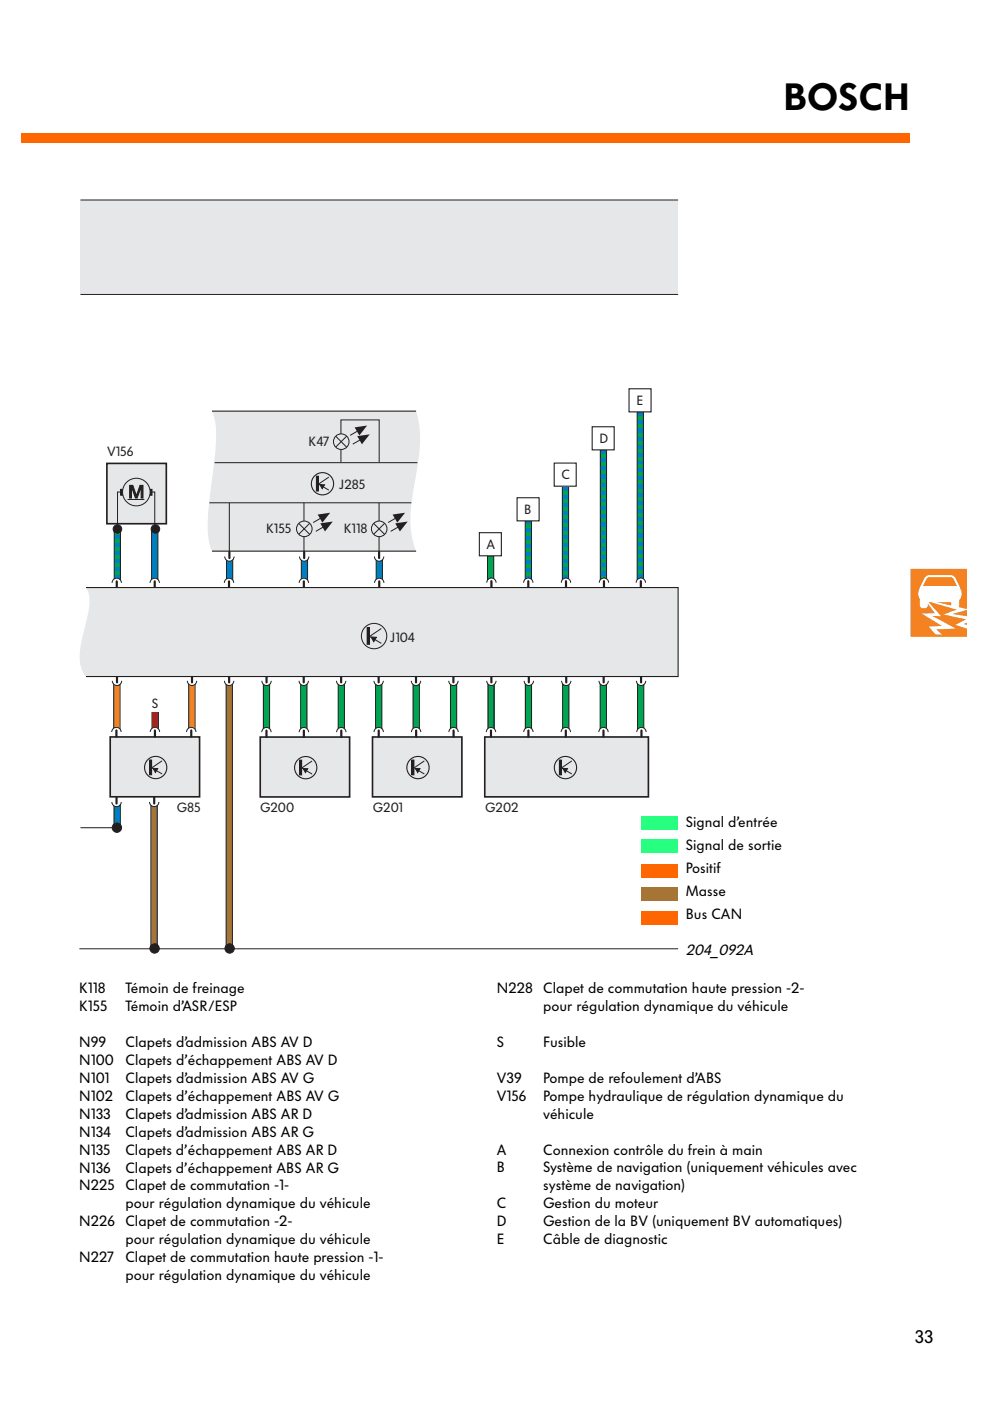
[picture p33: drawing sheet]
<svg xmlns="http://www.w3.org/2000/svg" width="210mm" height="297mm" viewBox="0 0 210 297" stroke-linecap="round" stroke-linejoin="round" font-family="sans-serif">
<defs><g id="words">
<text font-size="8" x="166" y="23.3">BOSCH</text>
<text font-size="3.8" x="194" y="284.7">33</text>
<text font-size="3.2" x="145.4" y="202.5">204_092A</text>
<g font-size="3.1">
<text x="145.4" y="175.3">Signal d’entrée</text>
<text x="145.4" y="180.2">Signal de sortie</text>
<text x="145.4" y="185.1">Positif</text>
<text x="145.4" y="190">Masse</text>
<text x="145.4" y="194.9">Bus CAN</text>
<text x="16.8" y="210.6">K118</text>
<text x="16.8" y="214.4">K155</text>
<text x="26.6" y="210.6">Témoin de freinage</text>
<text x="26.6" y="214.4">Témoin d’ASR/ESP</text>
<text x="105.4" y="210.6">N228 Clapet de commutation haute pression -2-</text>
<text x="115.2" y="214.4">pour régulation dynamique du véhicule</text>
<text x="16.8" y="222">N99</text>
<text x="26.6" y="222">Clapets d’admission ABS AV D</text>
<text x="105.4" y="222">S</text>
<text x="115.2" y="222">Fusible</text>
<text x="16.8" y="225.8">N100</text>
<text x="26.6" y="225.8">Clapets d’échappement ABS AV D</text>
<text x="16.8" y="229.6">N101</text>
<text x="16.8" y="233.4">N102</text>
<text x="26.6" y="229.6">Clapets d’admission ABS AV G</text>
<text x="26.6" y="233.4">Clapets d’échappement ABS AV G</text>
<text x="105.4" y="229.6">V39</text>
<text x="105.4" y="233.4">V156</text>
<text x="115.2" y="229.6">Pompe de refoulement d’ABS</text>
<text x="115.2" y="233.4">Pompe hydraulique de régulation dynamique du</text>
<text x="16.8" y="237.2">N133</text>
<text x="26.6" y="237.2">Clapets d’admission ABS AR D</text>
<text x="115.2" y="237.2">véhicule</text>
<text x="16.8" y="244.8">N135</text>
<text x="16.8" y="241">N134</text>
<text x="26.6" y="244.8">Clapets d’échappement ABS AR D</text>
<text x="26.6" y="241">Clapets d’admission ABS AR G</text>
<text x="105.4" y="244.8">A</text>
<text x="115.2" y="244.8">Connexion contrôle du frein à main</text>
<text x="16.8" y="248.6">N136</text>
<text x="26.6" y="248.6">Clapets d’échappement ABS AR G</text>
<text x="105.4" y="248.6">B</text>
<text x="115.2" y="248.6">Système de navigation (uniquement véhicules avec</text>
<text x="16.8" y="252.4">N225</text>
<text x="26.6" y="252.4">Clapet de commutation -1-</text>
<text x="26.6" y="256.2">pour régulation dynamique du véhicule</text>
<text x="105.4" y="256.2">C</text>
<text x="115.2" y="252.4">système de navigation)</text>
<text x="115.2" y="256.2">Gestion du moteur</text>
<text x="16.8" y="260">N226</text>
<text x="26.6" y="260">Clapet de commutation -2-</text>
<text x="26.6" y="263.8">pour régulation dynamique du véhicule</text>
<text x="105.4" y="263.8">E</text>
<text x="105.4" y="260">D</text>
<text x="115.2" y="260">Gestion de la BV (uniquement BV automatiques)</text>
<text x="115.2" y="263.8">Câble de diagnostic</text>
<text x="16.8" y="267.6">N227</text>
<text x="26.6" y="267.6">Clapet de commutation haute pression -1-</text>
<text x="26.6" y="271.4">pour régulation dynamique du véhicule</text>
</g>
<g font-size="2.8" fill="#231f20">
<text x="134.9" y="85.8">E</text>
<text x="65.4" y="94.5">K47</text>
<text x="127.1" y="93.9">D</text>
<text x="22.7" y="96.6">V156</text>
<text x="119.1" y="101.6">C</text>
<text x="71.9" y="103.8">J285</text>
<text x="56.4" y="113">K155</text>
<text x="72.9" y="113">K118</text>
<text x="111.1" y="108.9">B</text>
<text x="103.1" y="116.4">A</text>
<text x="82.8" y="136.1">J104</text>
<text x="32.2" y="150.2">S</text>
<text x="37.5" y="172.1">G85</text>
<text x="55.2" y="172.1">G200</text>
<text x="79.1" y="172.1">G201</text>
<text x="102.9" y="172.1">G202</text>
</g>
</g></defs>
<path d="M24.2 112.3h1.3v10.8h-1.3z" fill="#007ec5"/>
<g fill="#00a54f">
<path d="M24.2 117.7h1.4v.8h-1.4z"/>
<path d="M24.2 119.4h1.4v.8h-1.4z"/>
<path d="M24.2 121.1h1.4v.8h-1.4z"/>
<path d="M24.2 122.8h1.4v.4h-1.4z"/>
<path d="M24.2 112.6h1.4v.8h-1.4z"/>
<path d="M24.2 114.3h1.4v.8h-1.4z"/>
<path d="M24.2 116h1.4v.8h-1.4z"/>
</g>
<path d="M24.2 112.3h1.3v10.8h-1.3z" fill="none" stroke="#231f20" stroke-width=".21"/>
<path d="M32.2 112.3h1.3v10.8h-1.3z" fill="#007ec5"/>
<path d="M32.2 112.3h1.3v10.8h-1.3z" fill="none" stroke="#231f20" stroke-width=".21"/>
<path d="M47.9 145h1.4v56.1h-1.4z" fill="#a67435"/>
<path d="M47.9 145h1.4v56.1h-1.4z" fill="none" stroke="#231f20" stroke-width=".21"/>
<path d="M111.4 110.4h1.3v12.6h-1.3z" fill="#007ec5"/>
<g fill="#00a54f">
<path d="M111.3 117.9h1.4v.8h-1.4z"/>
<path d="M111.3 119.6h1.4v.8h-1.4z"/>
<path d="M111.3 121.3h1.4v.8h-1.4z"/>
<path d="M111.3 123l1.4 .1z"/>
<path d="M111.3 111h1.4v.9h-1.4z"/>
<path d="M111.3 112.8h1.4v.8h-1.4z"/>
<path d="M111.3 114.5h1.4v.8h-1.4z"/>
<path d="M111.3 116.2h1.4v.8h-1.4z"/>
</g>
<path d="M111.4 110.4h1.3v12.6h-1.3z" fill="none" stroke="#231f20" stroke-width=".21"/>
<path d="M119.2 103.1h1.4v19.9h-1.4z" fill="#007ec5"/>
<g fill="#00a54f">
<path d="M119.2 114.3h1.4v.8h-1.4z"/>
<path d="M119.2 116h1.4v.8h-1.4z"/>
<path d="M119.2 117.7h1.4v.9h-1.4z"/>
<path d="M119.2 119.5h1.4v.8h-1.4z"/>
<path d="M119.2 121.2h1.4v.8h-1.4z"/>
<path d="M119.2 122.9h1.4v.2h-1.4z"/>
<path d="M119.2 104h1.4v.8h-1.4z"/>
<path d="M119.2 105.7h1.4v.9h-1.4z"/>
<path d="M119.2 107.5h1.4v.8h-1.4z"/>
<path d="M119.2 109.2h1.4v.8h-1.4z"/>
<path d="M119.2 110.9h1.4v.8h-1.4z"/>
<path d="M119.2 112.6h1.4v.8h-1.4z"/>
</g>
<path d="M119.2 103.1h1.4v19.9h-1.4z" fill="none" stroke="#231f20" stroke-width=".21"/>
<path d="M103.4 117.8h1.3v5.2h-1.3z" fill="#00a54f"/>
<path d="M103.4 117.8h1.3v5.2h-1.3z" fill="none" stroke="#231f20" stroke-width=".21"/>
<path d="M24.2 170.7h1.3v4.8h-1.3z" fill="#007ec5"/>
<path d="M24.2 170.7h1.3v4.8h-1.3z" fill="none" stroke="#231f20" stroke-width=".21"/>
<path d="M24.1 144.9h1.3v9.8h-1.3z" fill="#f7931d"/>
<path d="M24.1 144.9h1.3v9.8h-1.3z" fill="none" stroke="#231f20" stroke-width=".21"/>
<path d="M32.2 150.6h1.4v4.1h-1.4z" fill="#ee1d23"/>
<path d="M32.2 150.6h1.4v4.1h-1.4z" fill="none" stroke="#231f20" stroke-width=".21"/>
<path d="M40 144.9h1.4v9.8h-1.4z" fill="#f7931d"/>
<path d="M40 144.9h1.4v9.8h-1.4z" fill="none" stroke="#231f20" stroke-width=".21"/>
<path d="M127.3 95.4h1.3v27.7h-1.3z" fill="#007ec5"/>
<g fill="#00a54f">
<path d="M127.2 118.6h1.5v.8h-1.5z"/>
<path d="M127.2 120.3h1.5v.8h-1.5z"/>
<path d="M127.2 122.1h1.5v.8h-1.5z"/>
<path d="M127.2 96.3h1.5v.8h-1.5z"/>
<path d="M127.2 98h1.5v.9h-1.5z"/>
<path d="M127.2 99.8h1.5v.8h-1.5z"/>
<path d="M127.2 101.5h1.5v.8h-1.5z"/>
<path d="M127.2 103.2h1.5v.8h-1.5z"/>
<path d="M127.2 104.9h1.5v.8h-1.5z"/>
<path d="M127.2 106.5h1.5v.8h-1.5z"/>
<path d="M127.2 108.2h1.5v.8h-1.5z"/>
<path d="M127.2 109.9h1.5v.8h-1.5z"/>
<path d="M127.2 111.6h1.5v.9h-1.5z"/>
<path d="M127.2 113.4h1.5v.8h-1.5z"/>
<path d="M127.2 115.1h1.5v.8h-1.5z"/>
<path d="M127.2 116.8h1.5v.8h-1.5z"/>
</g>
<path d="M127.3 95.4h1.3v27.7h-1.3z" fill="none" stroke="#231f20" stroke-width=".21"/>
<path d="M135.1 87.3h1.3v35.7h-1.3z" fill="#007ec5"/>
<g fill="#00a54f">
<path d="M135 110.6h1.5v.8h-1.5z"/>
<path d="M135 112.3h1.5v.8h-1.5z"/>
<path d="M135 114h1.5v.8h-1.5z"/>
<path d="M135 115.7h1.5v.8h-1.5z"/>
<path d="M135 117.4h1.5v.9h-1.5z"/>
<path d="M135 119.2h1.5v.8h-1.5z"/>
<path d="M135 120.9h1.5v.8h-1.5z"/>
<path d="M135 88.3h1.5v.8h-1.5z"/>
<path d="M135 90h1.5v.8h-1.5z"/>
<path d="M135 91.7h1.5v.8h-1.5z"/>
<path d="M135 93.4h1.5v.9h-1.5z"/>
<path d="M135 95.1h1.5v.9h-1.5z"/>
<path d="M135 96.9h1.5v.8h-1.5z"/>
<path d="M135 98.4h1.5v.8h-1.5z"/>
<path d="M135 100.1h1.5v.9h-1.5z"/>
<path d="M135 101.9h1.5v.8h-1.5z"/>
<path d="M135 103.6h1.5v.8h-1.5z"/>
<path d="M135 105.3h1.5v.8h-1.5z"/>
<path d="M135 107h1.5v.8h-1.5z"/>
<path d="M135 108.8h1.5v.8h-1.5z"/>
</g>
<path d="M135.1 87.3h1.3v35.7h-1.3z" fill="none" stroke="#231f20" stroke-width=".21"/>
<path d="M48 118.4h1.3v4.7h-1.3z" fill="#007ec5"/>
<path d="M48 118.4h1.3v4.7h-1.3z" fill="none" stroke="#231f20" stroke-width=".21"/>
<path d="M63.9 118.4h1.3v4.7h-1.3z" fill="#007ec5"/>
<path d="M63.9 118.4h1.3v4.7h-1.3z" fill="none" stroke="#231f20" stroke-width=".21"/>
<path d="M79.8 118.4h1.3v4.7h-1.3z" fill="#007ec5"/>
<path d="M79.8 118.4h1.3v4.7h-1.3zM16.8 201.2h127" fill="none" stroke="#231f20" stroke-width=".21"/>
<path d="M109.6 105.5h4.7v4.9h-4.7z" fill="#fff"/>
<path d="M109.6 105.5h4.7v4.9h-4.7z" fill="none" stroke="#231f20" stroke-width=".23"/>
<path d="M111.3 122.8a.99 .99 0 0 1 1.1-.2 .99 .99 0 0 1 .6 .9h-2z" fill="#fff"/>
<path d="M111 123.5a.99 .99 0 0 1 1-.9 .99 .99 0 0 1 1 .9" fill="none" stroke="#231f20" stroke-width=".21"/>
<path d="M112 123.2v1.3" fill="none" stroke="#231f20" stroke-width=".46"/>
<path d="M119.3 122.8a.99 .99 0 0 1 1.1-.2 .99 .99 0 0 1 .6 .9h-2z" fill="#fff"/>
<path d="M119 123.5a.99 .99 0 0 1 1-.9 .99 .99 0 0 1 1 .9" fill="none" stroke="#231f20" stroke-width=".21"/>
<path d="M120 123.2v1.3" fill="none" stroke="#231f20" stroke-width=".46"/>
<path d="M117.5 98.2h4.7v4.9h-4.7z" fill="#fff"/>
<path d="M117.5 98.2h4.7v4.9h-4.7z" fill="none" stroke="#231f20" stroke-width=".23"/>
<path d="M101.6 112.9h4.7v4.9h-4.7z" fill="#fff"/>
<path d="M101.6 112.9h4.7v4.9h-4.7z" fill="none" stroke="#231f20" stroke-width=".23"/>
<path d="M17.1 42.4h126.7v20h-126.7z" fill="#e6e7e9"/>
<path d="M17.1 42.4h126.7M17.1 62.4h126.7" fill="none" stroke="#231f20" stroke-width=".21"/>
<circle cx="48.7" cy="201.1" r=".99" fill="#231f20"/>
<circle cx="48.7" cy="201.1" r=".99" fill="none" stroke="#231f20" stroke-width=".21"/>
<path d="M103.4 144.9h1.4v9.6h-1.4z" fill="#00a54f"/>
<path d="M103.4 144.9h1.4v9.6h-1.4z" fill="none" stroke="#231f20" stroke-width=".21"/>
<path d="M111.4 144.9h1.3v9.6h-1.3z" fill="#00a54f"/>
<path d="M111.4 144.9h1.3v9.6h-1.3z" fill="none" stroke="#231f20" stroke-width=".21"/>
<path d="M119.3 144.9h1.3v9.6h-1.3z" fill="#00a54f"/>
<path d="M119.3 144.9h1.3v9.6h-1.3z" fill="none" stroke="#231f20" stroke-width=".21"/>
<path d="M127.2 144.9h1.4v9.6h-1.4z" fill="#00a54f"/>
<path d="M127.2 144.9h1.4v9.6h-1.4z" fill="none" stroke="#231f20" stroke-width=".21"/>
<path d="M135.2 144.9h1.3v9.6h-1.3z" fill="#00a54f"/>
<path d="M135.2 144.9h1.3v9.6h-1.3z" fill="none" stroke="#231f20" stroke-width=".21"/>
<path d="M102.8 156.3h34.7v12.6h-34.7z" fill="#e6e7e9"/>
<path d="M102.8 156.3h34.7v12.6h-34.7z" fill="none" stroke="#231f20" stroke-width=".35"/>
<circle cx="119.9" cy="162.7" r="2.36" fill="#e6e7e9"/>
<circle cx="119.9" cy="162.7" r="2.36" fill="none" stroke="#231f20" stroke-width=".23"/>
<path d="M118.8 161.1v3.2" fill="none" stroke="#231f20" stroke-width=".43"/>
<path d="M118.6 161.1h.4v3.2h-.4zM119.2 162.9l2 1.2M121.2 161.3l-2.1 1.5" fill="none" stroke="#231f20" stroke-width=".21"/>
<path d="M119.3 162.9l1 .1-.5 .8z" fill="#231f20"/>
<path d="M119.3 162.9l1 .1-.5 .8z" fill="none" stroke="#231f20" stroke-width=".21"/>
<path d="M111.3 154.5a.99 .99 0 0 1 1.1-.2 .99 .99 0 0 1 .6 .9h-2z" fill="#fff"/>
<path d="M111 155.2a.99 .99 0 0 1 1-1 .99 .99 0 0 1 1 1" fill="none" stroke="#231f20" stroke-width=".21"/>
<path d="M112 154.9v1.3" fill="none" stroke="#231f20" stroke-width=".46"/>
<path d="M103.4 154.5a.99 .99 0 0 1 1.1-.2 .99 .99 0 0 1 .6 .9h-2z" fill="#fff"/>
<path d="M103.1 155.2a.99 .99 0 0 1 1-1 .99 .99 0 0 1 1 1" fill="none" stroke="#231f20" stroke-width=".21"/>
<path d="M104.1 154.9v1.3" fill="none" stroke="#231f20" stroke-width=".46"/>
<path d="M119.3 154.5a.99 .99 0 0 1 1-.2 .99 .99 0 0 1 .7 .9h-2z" fill="#fff"/>
<path d="M119 155.2a.99 .99 0 0 1 1-1 .99 .99 0 0 1 1 1" fill="none" stroke="#231f20" stroke-width=".21"/>
<path d="M120 154.9v1.3" fill="none" stroke="#231f20" stroke-width=".46"/>
<path d="M127.3 154.5a.99 .99 0 0 1 1-.2 .99 .99 0 0 1 .6 .9h-1.9z" fill="#fff"/>
<path d="M127 155.2a.99 .99 0 0 1 1-1 .99 .99 0 0 1 .9 1" fill="none" stroke="#231f20" stroke-width=".21"/>
<path d="M128 154.9v1.3" fill="none" stroke="#231f20" stroke-width=".46"/>
<path d="M135.3 154.5a.99 .99 0 0 1 1.1-.2 .99 .99 0 0 1 .6 .9h-2z" fill="#fff"/>
<path d="M135 155.2a.99 .99 0 0 1 1-1 .99 .99 0 0 1 1 1" fill="none" stroke="#231f20" stroke-width=".21"/>
<path d="M136 154.9v1.3" fill="none" stroke="#231f20" stroke-width=".46"/>
<path d="M79.6 144.9h1.4v9.6h-1.4z" fill="#00a54f"/>
<path d="M79.6 144.9h1.4v9.6h-1.4z" fill="none" stroke="#231f20" stroke-width=".21"/>
<path d="M87.6 144.9h1.3v9.6h-1.3z" fill="#00a54f"/>
<path d="M87.6 144.9h1.3v9.6h-1.3z" fill="none" stroke="#231f20" stroke-width=".21"/>
<path d="M95.5 144.9h1.3v9.6h-1.3z" fill="#00a54f"/>
<path d="M95.5 144.9h1.3v9.6h-1.3z" fill="none" stroke="#231f20" stroke-width=".21"/>
<path d="M79 156.3h18.9v12.6h-18.9z" fill="#e6e7e9"/>
<path d="M79 156.3h18.9v12.6h-18.9z" fill="none" stroke="#231f20" stroke-width=".35"/>
<circle cx="88.6" cy="162.7" r="2.36" fill="#e6e7e9"/>
<circle cx="88.6" cy="162.7" r="2.36" fill="none" stroke="#231f20" stroke-width=".23"/>
<path d="M87.5 161.1v3.2" fill="none" stroke="#231f20" stroke-width=".43"/>
<path d="M87.3 161.1h.5v3.2h-.5zM87.9 162.9l2.1 1.2M90 161.3l-2.2 1.5" fill="none" stroke="#231f20" stroke-width=".21"/>
<path d="M88.1 162.9l1 .1-.5 .8z" fill="#231f20"/>
<path d="M88.1 162.9l1 .1-.5 .8z" fill="none" stroke="#231f20" stroke-width=".21"/>
<path d="M87.5 154.5a.99 .99 0 0 1 1.1-.2 .99 .99 0 0 1 .6 .9h-2z" fill="#fff"/>
<path d="M87.2 155.2a.99 .99 0 0 1 1-1 .99 .99 0 0 1 1 1" fill="none" stroke="#231f20" stroke-width=".21"/>
<path d="M88.2 154.9v1.3" fill="none" stroke="#231f20" stroke-width=".46"/>
<path d="M79.6 154.5a.99 .99 0 0 1 1.1-.2 .99 .99 0 0 1 .6 .9h-2z" fill="#fff"/>
<path d="M79.3 155.2a.99 .99 0 0 1 1-1 .99 .99 0 0 1 1 1" fill="none" stroke="#231f20" stroke-width=".21"/>
<path d="M80.3 154.9v1.3" fill="none" stroke="#231f20" stroke-width=".46"/>
<path d="M95.5 154.5a.99 .99 0 0 1 1-.2 .99 .99 0 0 1 .7 .9h-2z" fill="#fff"/>
<path d="M95.2 155.2a.99 .99 0 0 1 1-1 .99 .99 0 0 1 1 1" fill="none" stroke="#231f20" stroke-width=".21"/>
<path d="M96.2 154.9v1.3" fill="none" stroke="#231f20" stroke-width=".46"/>
<path d="M55.8 144.9h1.4v9.7h-1.4z" fill="#00a54f"/>
<path d="M55.8 144.9h1.4v9.7h-1.4z" fill="none" stroke="#231f20" stroke-width=".21"/>
<path d="M63.8 144.9h1.3v9.7h-1.3z" fill="#00a54f"/>
<path d="M63.8 144.9h1.3v9.7h-1.3z" fill="none" stroke="#231f20" stroke-width=".21"/>
<path d="M71.7 144.9h1.3v9.7h-1.3z" fill="#00a54f"/>
<path d="M71.7 144.9h1.3v9.7h-1.3z" fill="none" stroke="#231f20" stroke-width=".21"/>
<path d="M55.2 156.3h18.9v12.7h-18.9z" fill="#e6e7e9"/>
<path d="M55.2 156.3h18.9v12.7h-18.9z" fill="none" stroke="#231f20" stroke-width=".35"/>
<circle cx="64.8" cy="162.8" r="2.36" fill="#e6e7e9"/>
<circle cx="64.8" cy="162.8" r="2.36" fill="none" stroke="#231f20" stroke-width=".23"/>
<path d="M63.7 161.2v3.1" fill="none" stroke="#231f20" stroke-width=".43"/>
<path d="M63.5 161.2h.5v3.1h-.5zM64.1 162.9l2.1 1.2M66.2 161.3l-2.2 1.5" fill="none" stroke="#231f20" stroke-width=".21"/>
<path d="M64.3 162.9l.9 .1-.4 .8z" fill="#231f20"/>
<path d="M64.3 162.9l.9 .1-.4 .8z" fill="none" stroke="#231f20" stroke-width=".21"/>
<path d="M63.7 154.5a.99 .99 0 0 1 1.1-.2 .99 .99 0 0 1 .6 .9h-2z" fill="#fff"/>
<path d="M63.4 155.2a.99 .99 0 0 1 1-1 .99 .99 0 0 1 1 1" fill="none" stroke="#231f20" stroke-width=".21"/>
<path d="M64.4 154.9v1.3" fill="none" stroke="#231f20" stroke-width=".46"/>
<path d="M55.8 154.5a.99 .99 0 0 1 1.1-.2 .99 .99 0 0 1 .6 .9h-2z" fill="#fff"/>
<path d="M55.5 155.2a.99 .99 0 0 1 1-1 .99 .99 0 0 1 1 1" fill="none" stroke="#231f20" stroke-width=".21"/>
<path d="M56.5 154.9v1.3" fill="none" stroke="#231f20" stroke-width=".46"/>
<path d="M71.7 154.5a.99 .99 0 0 1 1-.2 .99 .99 0 0 1 .7 .9h-2z" fill="#fff"/>
<path d="M71.4 155.2a.99 .99 0 0 1 1-1 .99 .99 0 0 1 1 1" fill="none" stroke="#231f20" stroke-width=".21"/>
<path d="M72.4 154.9v1.3" fill="none" stroke="#231f20" stroke-width=".46"/>
<path d="M44.9 87.2h43.3a27.4 27.4 0 0 1 0 13.3 38 38 0 0 0-.9 13.1l.9 3.3h-43.3a18.8 18.8 0 0 1-.7-9.3l.2-1.9a102 102 0 0 0 1.4-14.6l-.4-2.8z" fill="#e6e7e9"/>
<path d="M47.6 118h2a.99 .99 0 0 1-1 1 .99 .99 0 0 1-1-1z" fill="#fff"/>
<path d="M47.6 118a.99 .99 0 0 0 1 1 .99 .99 0 0 0 1-1" fill="none" stroke="#231f20" stroke-width=".21"/>
<path d="M48.6 117v1.3" fill="none" stroke="#231f20" stroke-width=".46"/>
<path d="M44.9 87.2h43.3M44.9 116.9h43.3" fill="none" stroke="#231f20" stroke-width=".23"/>
<circle cx="68.4" cy="102.6" r="2.36" fill="#e6e7e9"/>
<circle cx="68.4" cy="102.6" r="2.36" fill="none" stroke="#231f20" stroke-width=".23"/>
<path d="M67.3 101v3.1" fill="none" stroke="#231f20" stroke-width=".43"/>
<path d="M67.1 101h.4v3.1h-.4zM67.6 102.7l2.1 1.2M69.7 101.2l-2.1 1.4" fill="none" stroke="#231f20" stroke-width=".21"/>
<path d="M67.8 102.7l1 .1-.5 .8z" fill="#231f20"/>
<path d="M72.3 98v-9h8.1v9M67.8 102.7l1 .1-.5 .8z" fill="none" stroke="#231f20" stroke-width=".21"/>
<circle cx="72.4" cy="93.6" r="1.65" fill="#e6e7e9"/>
<g fill="none" stroke="#231f20" stroke-width=".21">
<path d="M45.5 98.1h43M70.7 92l3.3 3.3M74 91.9l-3.3 3.4M75.8 91.4l-1.6 .9M44.4 106.6h42.8"/>
<circle cx="72.4" cy="93.6" r="1.65"/>
</g>
<path d="M75.2 90.6l2.6-.4-1.6 2.1z" fill-rule="evenodd" fill="#231f20"/>
<path d="M76.4 93.3l-1.6 .9" fill="none" stroke="#231f20" stroke-width=".21"/>
<path d="M75.7 92.5l2.7-.4-1.7 2.1z" fill-rule="evenodd" fill="#231f20"/>
<path d="M68 109.9l-1.6 .9" fill="none" stroke="#231f20" stroke-width=".21"/>
<path d="M67.4 109.1l2.6-.4-1.6 2.1z" fill-rule="evenodd" fill="#231f20"/>
<path d="M68.6 111.7l-1.6 1" fill="none" stroke="#231f20" stroke-width=".21"/>
<path d="M67.9 111l2.7-.4-1.7 2.1z" fill-rule="evenodd" fill="#231f20"/>
<path d="M83.9 109.9l-1.6 .9" fill="none" stroke="#231f20" stroke-width=".21"/>
<path d="M83.2 109.1l2.7-.4-1.7 2.1z" fill-rule="evenodd" fill="#231f20"/>
<path d="M84.4 111.7l-1.6 1" fill="none" stroke="#231f20" stroke-width=".21"/>
<path d="M83.8 111l2.6-.4-1.6 2.1z" fill-rule="evenodd" fill="#231f20"/>
<path d="M48.6 106.6v10.3M64.4 106.6v10.3M80.4 106.6v10.3" fill="none" stroke="#231f20" stroke-width=".21"/>
<path d="M79.4 118h2a.99 .99 0 0 1-1 1 .99 .99 0 0 1-1-1z" fill="#fff"/>
<path d="M79.4 118a.99 .99 0 0 0 1 1 .99 .99 0 0 0 1-1" fill="none" stroke="#231f20" stroke-width=".21"/>
<path d="M80.4 117v1.3" fill="none" stroke="#231f20" stroke-width=".46"/>
<path d="M63.5 118h2a.99 .99 0 0 1-1 1 .99 .99 0 0 1-1-1z" fill="#fff"/>
<path d="M63.5 118a.99 .99 0 0 0 1 1 .99 .99 0 0 0 1-1" fill="none" stroke="#231f20" stroke-width=".21"/>
<path d="M64.5 117v1.3" fill="none" stroke="#231f20" stroke-width=".46"/>
<circle cx="64.5" cy="112.1" r="1.65" fill="#e6e7e9"/>
<g fill="none" stroke="#231f20" stroke-width=".21">
<path d="M62.8 110.5l3.4 3.3M66.2 110.4l-3.4 3.4"/>
<circle cx="64.5" cy="112.1" r="1.65"/>
</g>
<circle cx="80.4" cy="112.1" r="1.65" fill="#e6e7e9"/>
<g fill="none" stroke="#231f20" stroke-width=".21">
<path d="M78.7 110.5l3.4 3.3M82.1 110.4l-3.4 3.4"/>
<circle cx="80.4" cy="112.1" r="1.65"/>
</g>
<path d="M32 170.8h1.3v30.2h-1.3z" fill="#a67435"/>
<path d="M32 170.8h1.3v30.2h-1.3z" fill="none" stroke="#231f20" stroke-width=".21"/>
<path d="M23.4 156.2h18.9v12.7h-18.9z" fill="#e6e7e9"/>
<path d="M23.4 156.2h18.9v12.7h-18.9z" fill="none" stroke="#231f20" stroke-width=".35"/>
<circle cx="33" cy="162.7" r="2.36" fill="#e6e7e9"/>
<circle cx="33" cy="162.7" r="2.36" fill="none" stroke="#231f20" stroke-width=".23"/>
<path d="M31.9 161.1v3.2" fill="none" stroke="#231f20" stroke-width=".43"/>
<path d="M31.7 161.1h.4v3.2h-.4zM32.3 162.9l2.1 1.2M34.4 161.3l-2.2 1.5" fill="none" stroke="#231f20" stroke-width=".21"/>
<path d="M32.5 162.9l.9 .1-.5 .8z" fill="#231f20"/>
<path d="M32.5 162.9l.9 .1-.5 .8z" fill="none" stroke="#231f20" stroke-width=".21"/>
<path d="M23.7 170h2a.99 .99 0 0 1-1 1 .99 .99 0 0 1-1-1z" fill="#fff"/>
<path d="M23.7 170a.99 .99 0 0 0 1 1 .99 .99 0 0 0 1-1" fill="none" stroke="#231f20" stroke-width=".21"/>
<path d="M24.7 169v1.4" fill="none" stroke="#231f20" stroke-width=".46"/>
<path d="M32.1 154.5a.99 .99 0 0 1 1.1-.2 .99 .99 0 0 1 .6 .9h-1.9z" fill="#fff"/>
<path d="M31.9 155.2a.99 .99 0 0 1 1-1 .99 .99 0 0 1 .9 1" fill="none" stroke="#231f20" stroke-width=".21"/>
<path d="M32.9 154.9v1.3" fill="none" stroke="#231f20" stroke-width=".46"/>
<circle cx="32.8" cy="201.1" r=".99" fill="#231f20"/>
<circle cx="32.8" cy="201.1" r=".99" fill="none" stroke="#231f20" stroke-width=".21"/>
<path d="M24 154.5a.99 .99 0 0 1 1.1-.2 .99 .99 0 0 1 .6 .9h-2z" fill="#fff"/>
<path d="M23.7 155.2a.99 .99 0 0 1 1-1 .99 .99 0 0 1 1 1" fill="none" stroke="#231f20" stroke-width=".21"/>
<path d="M24.7 154.9v1.3" fill="none" stroke="#231f20" stroke-width=".46"/>
<path d="M39.9 154.5a.99 .99 0 0 1 1-.2 .99 .99 0 0 1 .6 .9h-1.9z" fill="#fff"/>
<path d="M39.6 155.2a.99 .99 0 0 1 1-1 .99 .99 0 0 1 .9 1" fill="none" stroke="#231f20" stroke-width=".21"/>
<path d="M40.6 154.9v1.3" fill="none" stroke="#231f20" stroke-width=".46"/>
<path d="M31.7 170h2a.99 .99 0 0 1-1 1 .99 .99 0 0 1-1-1z" fill="#fff"/>
<path d="M31.7 170a.99 .99 0 0 0 1 1 .99 .99 0 0 0 1-1" fill="none" stroke="#231f20" stroke-width=".21"/>
<path d="M32.7 169v1.4" fill="none" stroke="#231f20" stroke-width=".46"/>
<path d="M22.7 98.3h12.6v12.7h-12.6z" fill="#e6e7e9"/>
<path d="M22.7 98.3h12.6v12.7h-12.6z" fill="none" stroke="#231f20" stroke-width=".35"/>
<path d="M24.9 112.1v-7.8h7.9v8" fill="none" stroke="#231f20" stroke-width=".21"/>
<circle cx="24.9" cy="112.2" r=".91" fill="#231f20"/>
<circle cx="24.9" cy="112.2" r=".91" fill="none" stroke="#231f20" stroke-width=".21"/>
<circle cx="32.9" cy="112.2" r=".91" fill="#231f20"/>
<circle cx="32.9" cy="112.2" r=".91" fill="none" stroke="#231f20" stroke-width=".21"/>
<path d="M25.6 103.8h6.6v1.2h-6.6z" fill="#231f20"/>
<path d="M25.6 103.8h6.6v1.2h-6.6z" fill="none" stroke="#231f20" stroke-width=".21"/>
<circle cx="28.9" cy="104.3" r="2.93" fill="#e6e7e9"/>
<circle cx="28.9" cy="104.3" r="2.93" fill="none" stroke="#231f20" stroke-width=".21"/>
<path d="M27.5 102.9h.7l.7 2.2 .8-2.2h.6v2.7h-.4v-2.4l-.8 2.4h-.4l-.8-2.4v2.4h-.4z" fill="#231f20"/>
<path d="M27.5 102.9h.7l.7 2.2 .8-2.2h.6v2.7h-.4v-2.4l-.8 2.4h-.4l-.8-2.4v2.4h-.4z" fill="none" stroke="#231f20" stroke-width=".23"/>
<path d="M27 105.9h3.6M17.1 175.5h7.7" fill="none" stroke="#231f20" stroke-width=".21"/>
<circle cx="24.8" cy="175.5" r=".99" fill="#231f20"/>
<circle cx="24.8" cy="175.5" r=".99" fill="none" stroke="#231f20" stroke-width=".21"/>
<path d="M23.8 144.4h2a.99 .99 0 0 1-1 .9 .99 .99 0 0 1-1-.9z" fill="#fff"/>
<path d="M23.8 144.4a.99 .99 0 0 0 1 .9 .99 .99 0 0 0 1-.9" fill="none" stroke="#231f20" stroke-width=".21"/>
<path d="M24.8 143.4v1.3" fill="none" stroke="#231f20" stroke-width=".46"/>
<path d="M39.7 144.4h2a.99 .99 0 0 1-1 .9 .99 .99 0 0 1-1-.9z" fill="#fff"/>
<path d="M39.7 144.4a.99 .99 0 0 0 1 .9 .99 .99 0 0 0 1-.9" fill="none" stroke="#231f20" stroke-width=".21"/>
<path d="M40.7 143.4v1.3" fill="none" stroke="#231f20" stroke-width=".46"/>
<path d="M55.5 144.4h2a.99 .99 0 0 1-1 .9 .99 .99 0 0 1-1-.9z" fill="#fff"/>
<path d="M55.5 144.4a.99 .99 0 0 0 1 .9 .99 .99 0 0 0 1-.9" fill="none" stroke="#231f20" stroke-width=".21"/>
<path d="M56.5 143.4v1.3" fill="none" stroke="#231f20" stroke-width=".46"/>
<path d="M63.4 144.4h2a.99 .99 0 0 1-1 .9 .99 .99 0 0 1-1-.9z" fill="#fff"/>
<path d="M63.4 144.4a.99 .99 0 0 0 1 .9 .99 .99 0 0 0 1-.9" fill="none" stroke="#231f20" stroke-width=".21"/>
<path d="M64.4 143.4v1.3" fill="none" stroke="#231f20" stroke-width=".46"/>
<path d="M71.3 144.4h2a.99 .99 0 0 1-1 .9 .99 .99 0 0 1-1-.9z" fill="#fff"/>
<path d="M71.3 144.4a.99 .99 0 0 0 1 .9 .99 .99 0 0 0 1-.9" fill="none" stroke="#231f20" stroke-width=".21"/>
<path d="M72.3 143.4v1.3" fill="none" stroke="#231f20" stroke-width=".46"/>
<path d="M79.3 144.4h2a.99 .99 0 0 1-1 .9 .99 .99 0 0 1-1-.9z" fill="#fff"/>
<path d="M79.3 144.4a.99 .99 0 0 0 1 .9 .99 .99 0 0 0 1-.9" fill="none" stroke="#231f20" stroke-width=".21"/>
<path d="M80.3 143.4v1.3" fill="none" stroke="#231f20" stroke-width=".46"/>
<path d="M87.2 144.4h2a.99 .99 0 0 1-1 .9 .99 .99 0 0 1-1-.9z" fill="#fff"/>
<path d="M87.2 144.4a.99 .99 0 0 0 1 .9 .99 .99 0 0 0 1-.9" fill="none" stroke="#231f20" stroke-width=".21"/>
<path d="M88.2 143.4v1.3" fill="none" stroke="#231f20" stroke-width=".46"/>
<path d="M95.1 144.4h2a.99 .99 0 0 1-1 .9 .99 .99 0 0 1-1-.9z" fill="#fff"/>
<path d="M95.1 144.4a.99 .99 0 0 0 1 .9 .99 .99 0 0 0 1-.9" fill="none" stroke="#231f20" stroke-width=".21"/>
<path d="M96.1 143.4v1.3" fill="none" stroke="#231f20" stroke-width=".46"/>
<path d="M103.2 144.4h2a.99 .99 0 0 1-1 .9 .99 .99 0 0 1-1-.9z" fill="#fff"/>
<path d="M103.2 144.4a.99 .99 0 0 0 1 .9 .99 .99 0 0 0 1-.9" fill="none" stroke="#231f20" stroke-width=".21"/>
<path d="M104.2 143.4v1.3" fill="none" stroke="#231f20" stroke-width=".46"/>
<path d="M111.1 144.4h2a.99 .99 0 0 1-1 .9 .99 .99 0 0 1-1-.9z" fill="#fff"/>
<path d="M111.1 144.4a.99 .99 0 0 0 1 .9 .99 .99 0 0 0 1-.9" fill="none" stroke="#231f20" stroke-width=".21"/>
<path d="M112.1 143.4v1.3" fill="none" stroke="#231f20" stroke-width=".46"/>
<path d="M119.1 144.4h1.9a.99 .99 0 0 1-.9 .9 .99 .99 0 0 1-1-.9z" fill="#fff"/>
<path d="M119.1 144.4a.99 .99 0 0 0 1 .9 .99 .99 0 0 0 .9-.9" fill="none" stroke="#231f20" stroke-width=".21"/>
<path d="M120.1 143.4v1.3" fill="none" stroke="#231f20" stroke-width=".46"/>
<path d="M127 144.4h2a.99 .99 0 0 1-1 .9 .99 .99 0 0 1-1-.9z" fill="#fff"/>
<path d="M127 144.4a.99 .99 0 0 0 1 .9 .99 .99 0 0 0 1-.9" fill="none" stroke="#231f20" stroke-width=".21"/>
<path d="M128 143.4v1.3" fill="none" stroke="#231f20" stroke-width=".46"/>
<path d="M134.9 144.4h2a.99 .99 0 0 1-1 .9 .99 .99 0 0 1-1-.9z" fill="#fff"/>
<path d="M134.9 144.4a.99 .99 0 0 0 1 .9 .99 .99 0 0 0 1-.9" fill="none" stroke="#231f20" stroke-width=".21"/>
<path d="M135.9 143.4v1.3" fill="none" stroke="#231f20" stroke-width=".46"/>
<path d="M24.1 122.9a.99 .99 0 0 1 1-.2 .99 .99 0 0 1 .6 .9h-1.9z" fill="#fff"/>
<path d="M23.8 123.6a.99 .99 0 0 1 1-1 .99 .99 0 0 1 .9 1" fill="none" stroke="#231f20" stroke-width=".21"/>
<path d="M24.8 123.3v1.3" fill="none" stroke="#231f20" stroke-width=".46"/>
<path d="M32.1 122.9a.99 .99 0 0 1 1.1-.2 .99 .99 0 0 1 .6 .9h-2z" fill="#fff"/>
<path d="M31.8 123.6a.99 .99 0 0 1 1-1 .99 .99 0 0 1 1 1" fill="none" stroke="#231f20" stroke-width=".21"/>
<path d="M32.8 123.3v1.3" fill="none" stroke="#231f20" stroke-width=".46"/>
<path d="M47.9 122.9a.99 .99 0 0 1 1-.2 .99 .99 0 0 1 .6 .9h-1.9z" fill="#fff"/>
<path d="M47.6 123.6a.99 .99 0 0 1 1-1 .99 .99 0 0 1 .9 1" fill="none" stroke="#231f20" stroke-width=".21"/>
<path d="M48.6 123.3v1.3" fill="none" stroke="#231f20" stroke-width=".46"/>
<path d="M63.7 122.9a.99 .99 0 0 1 1.1-.2 .99 .99 0 0 1 .6 .9h-2z" fill="#fff"/>
<path d="M63.4 123.6a.99 .99 0 0 1 1-1 .99 .99 0 0 1 1 1" fill="none" stroke="#231f20" stroke-width=".21"/>
<path d="M64.4 123.3v1.3" fill="none" stroke="#231f20" stroke-width=".46"/>
<path d="M79.7 122.9a.99 .99 0 0 1 1.1-.2 .99 .99 0 0 1 .6 .9h-2z" fill="#fff"/>
<path d="M79.4 123.6a.99 .99 0 0 1 1-1 .99 .99 0 0 1 1 1" fill="none" stroke="#231f20" stroke-width=".21"/>
<path d="M80.4 123.3v1.3" fill="none" stroke="#231f20" stroke-width=".46"/>
<path d="M103.5 122.8a.99 .99 0 0 1 1.1-.2 .99 .99 0 0 1 .6 .9h-2z" fill="#fff"/>
<path d="M103.2 123.5a.99 .99 0 0 1 1-.9 .99 .99 0 0 1 1 .9" fill="none" stroke="#231f20" stroke-width=".21"/>
<path d="M104.2 123.2v1.3" fill="none" stroke="#231f20" stroke-width=".46"/>
<path d="M127.4 122.8a.99 .99 0 0 1 1-.2 .99 .99 0 0 1 .6 .9h-1.9z" fill="#fff"/>
<path d="M127.1 123.5a.99 .99 0 0 1 1-.9 .99 .99 0 0 1 .9 .9" fill="none" stroke="#231f20" stroke-width=".21"/>
<path d="M128.1 123.2v1.3" fill="none" stroke="#231f20" stroke-width=".46"/>
<path d="M125.6 90.5h4.6v4.9h-4.6z" fill="#fff"/>
<path d="M125.6 90.5h4.6v4.9h-4.6z" fill="none" stroke="#231f20" stroke-width=".23"/>
<path d="M135.2 122.8a.99 .99 0 0 1 1.1-.2 .99 .99 0 0 1 .6 .9h-2z" fill="#fff"/>
<path d="M134.9 123.5a.99 .99 0 0 1 1-.9 .99 .99 0 0 1 1 .9" fill="none" stroke="#231f20" stroke-width=".21"/>
<path d="M135.9 123.2v1.3" fill="none" stroke="#231f20" stroke-width=".46"/>
<path d="M133.4 82.4h4.6v4.9h-4.6z" fill="#fff"/>
<path d="M133.4 82.4h4.6v4.9h-4.6z" fill="none" stroke="#231f20" stroke-width=".23"/>
<path d="M47.6 144.4h2a.99 .99 0 0 1-1 .9 .99 .99 0 0 1-1-.9z" fill="#fff"/>
<path d="M47.6 144.4a.99 .99 0 0 0 1 .9 .99 .99 0 0 0 1-.9" fill="none" stroke="#231f20" stroke-width=".21"/>
<path d="M48.6 143.4v1.3" fill="none" stroke="#231f20" stroke-width=".46"/>
<path d="M31.6 150.2h2.5v.8h-2.5z" fill="#fff"/>
<path d="M18.2 124.6h125.6v18.8h-125.6a6.9 6.9 0 0 1-1.2-6l1.3-5.8a12.6 12.6 0 0 0 .4-6.1z" fill="#e6e7e9"/>
<path d="M18.2 124.6h125.6v18.8h-125.6" fill="none" stroke="#231f20" stroke-width=".23"/>
<circle cx="79.3" cy="134.9" r="2.69" fill="#e6e7e9"/>
<circle cx="79.3" cy="134.9" r="2.69" fill="none" stroke="#231f20" stroke-width=".21"/>
<path d="M77.8 133h.5v3.6h-.5z" fill="#231f20"/>
<path d="M77.8 133h.5v3.6h-.5zM78.5 135l2.4 1.4M80.9 133.3l-2.5 1.6" fill="none" stroke="#231f20" stroke-width=".21"/>
<path d="M78.7 135.1h1.1l-.6 1z" fill="#231f20"/>
<path d="M78.7 135.1h1.1l-.6 1z" fill="none" stroke="#231f20" stroke-width=".21"/>
<path d="M4.4 28.3h188.6v2h-188.6z" fill="#f60"/>
<path d="M193 120.4h12.1v14.8h-12.1z" fill="#fff"/>
<path d="M193.3 120.8h11.8v14h-11.8z" fill="#f58220"/>
<path d="M195.5 126.9l.6-.1 .3 .3 .1 1.2-.2 .4-.6 .1-.4-.3v-1.2z" fill="#fff"/>
<path d="M195.5 126.9l.6-.1 .3 .3 .1 1.2-.2 .4-.6 .1-.4-.3v-1.2z" fill="none" stroke="#fff" stroke-width=".46"/>
<path d="M202 127.1l.4-.3 .5 .1 .2 .2v1.2l-.2 .4-.5 .1-.4-.3z" fill="#fff"/>
<path d="M202 127.1l.4-.3 .5 .1 .2 .2v1.2l-.2 .4-.5 .1-.4-.3z" fill="none" stroke="#fff" stroke-width=".46"/>
<path d="M195.3 124.5h7.9a1.89 1.89 0 0 1-.6 2.9l-6.1 .1a1.64 1.64 0 0 1-1.4-2.5z" fill="#fff"/>
<path d="M195.3 124.5h7.9a1.89 1.89 0 0 1-.6 2.9l-6.1 .1a1.64 1.64 0 0 1-1.4-2.5zM195.4 124.4l.9-1.8 .4-.4h4.9l.7 .4 .9 1.8" fill="none" stroke="#fff" stroke-width=".46"/>
<g fill="#fff">
<path d="M196.4 127.6l.3-.2 2.8 3.2h-1.8l5 2.7-4.2 .1 1.5 1.4h-1.4l-1.7-2 2.8-.1-4.3-2.6 2.8-.1z"/>
<path d="M197.5 127.7l.6-.1 7 1.6-3.1 1 3.1 .8-.8 1.3 .8 .8v1.1l-2.6-1.7 2.3-1.2-4.8-1 2.8-1.1z"/>
</g>
<path d="M205.1 120.8h-11.8v14h11.8" fill="none" stroke="#f58220" stroke-width=".46"/>
<path d="M136 173h7.8v3h-7.8z" fill="#4dff00"/>
<path d="M136 177.9h7.8v3h-7.8z" fill="#0ff"/>
<path d="M136 183.1h7.8v3h-7.8z" fill="#f00"/>
<path d="M136 188h7.8v3h-7.8z" fill="#b38066"/>
<path d="M136 193.2h7.8v2.9h-7.8z" fill="#ff8000"/>
<use href="#words"/>
</svg>
